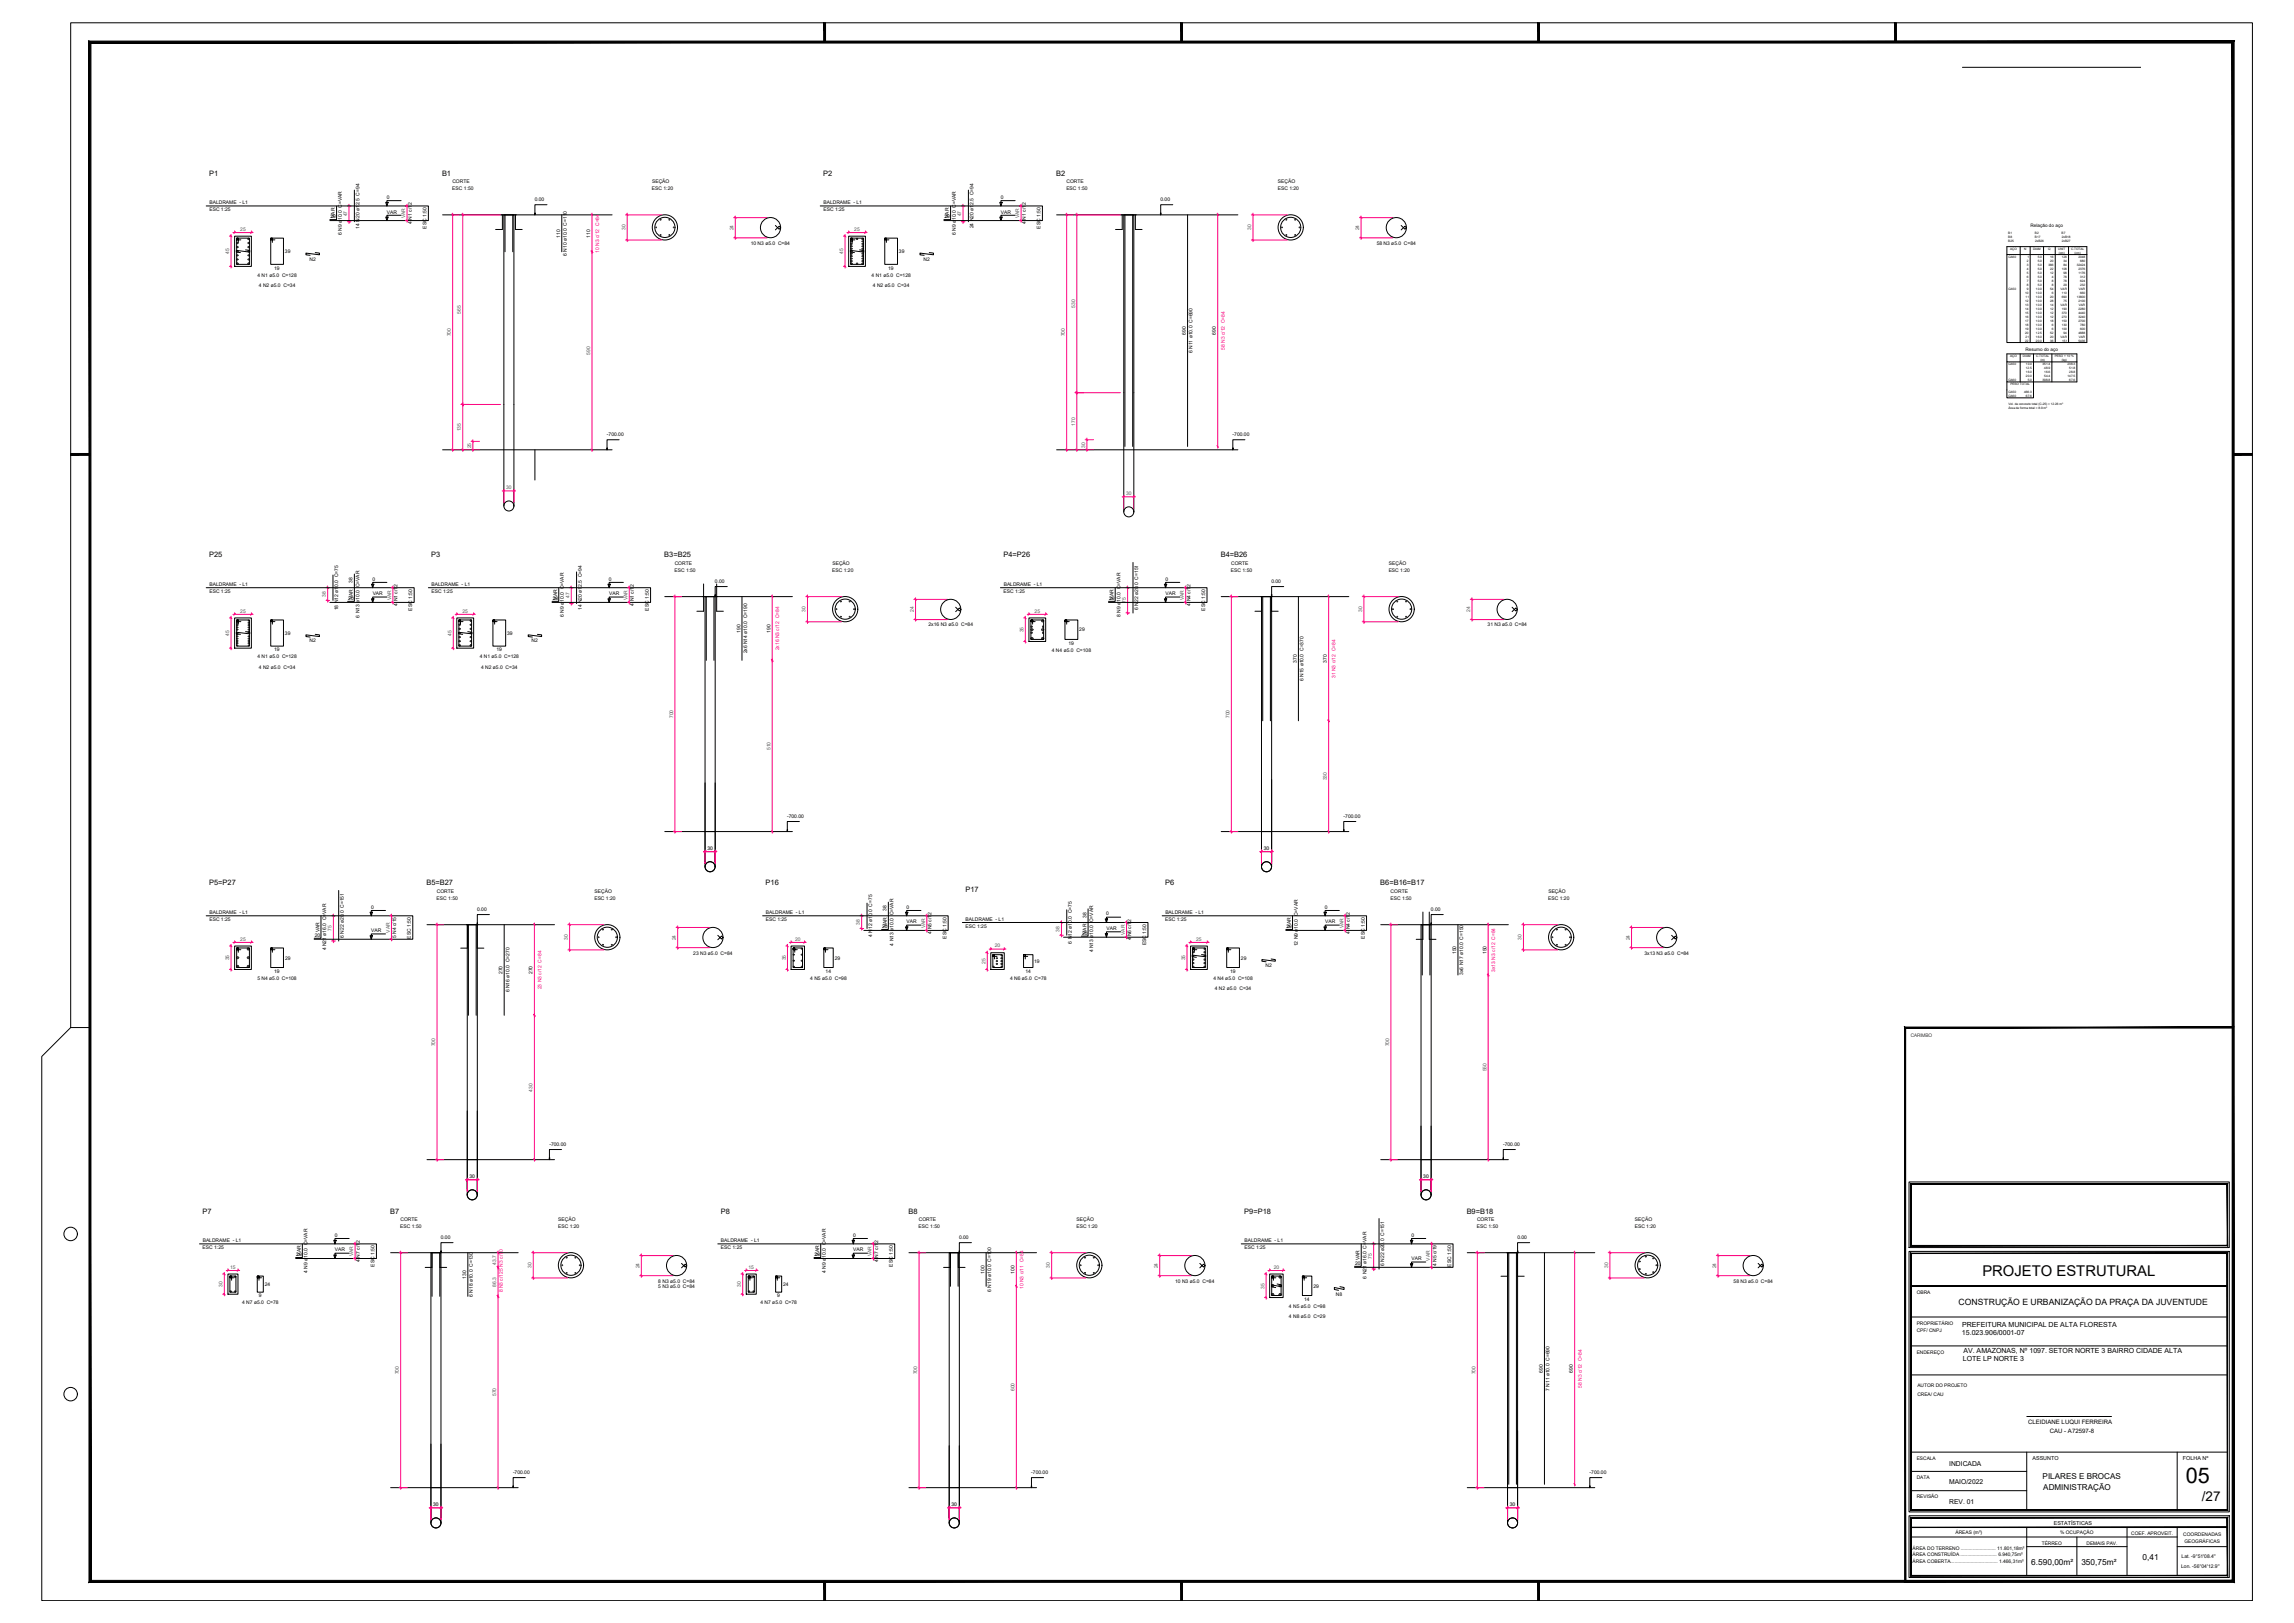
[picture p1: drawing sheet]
<svg xmlns="http://www.w3.org/2000/svg" width="1189mm" height="841mm" viewBox="0 0 1189 841" stroke-linecap="round" stroke-linejoin="round" font-family="sans-serif">
<defs><g id="words">
<text font-size="11.2" x="1133" y="768">05</text>
<text font-size="7.7" x="1027" y="661">PROJETO ESTRUTURAL</text>
<text font-size="7" x="1141" y="778">/27</text>
<text font-size="4.5" x="1015" y="676">CONSTRUÇÃO E URBANIZAÇÃO DA PRAÇA DA JUVENTUDE</text>
<g font-size="4.3">
<text x="1110" y="809">0,41</text>
<text x="1053" y="811">6.590,00m²</text>
<text x="1079" y="811">350,75m²</text>
</g>
<g font-size="4.2">
<text x="1059" y="766">PILARES E BROCAS</text>
<text x="1059" y="772">ADMINISTRAÇÃO</text>
</g>
<g font-size="3.9">
<text x="108" y="91">P1</text>
<text x="229" y="91">B1</text>
<text x="427" y="91">P2</text>
<text x="547" y="91">B2</text>
<text x="108" y="289">P25</text>
<text x="224" y="289">P3</text>
<text x="344" y="289">B3=B25</text>
<text x="520" y="289">P4=P26</text>
<text x="633" y="289">B4=B26</text>
<text x="108" y="459">P5=P27</text>
<text x="221" y="459">B5=B27</text>
<text x="397" y="459">P16</text>
<text x="604" y="459">P6</text>
<text x="715" y="459">B6=B16=B17</text>
<text x="500" y="462">P17</text>
<text x="105" y="629">P7</text>
<text x="202" y="629">B7</text>
<text x="374" y="629">P8</text>
<text x="471" y="629">B8</text>
<text x="645" y="629">P9=P18</text>
<text x="760" y="629">B9=B18</text>
</g>
<g font-size="3.6">
<text x="1017" y="688">PREFEITURA MUNICIPAL DE ALTA FLORESTA</text>
<text x="1017" y="692">15.023.906/0001-07</text>
<text x="1018" y="701">AV. AMAZONAS, Nº 1097. SETOR NORTE 3 BAIRRO CIDADE ALTA</text>
<text x="1017" y="705">LOTE LP NORTE 3</text>
</g>
<g font-size="3.5">
<text x="1010" y="759">INDICADA</text>
<text x="1010" y="769">MAIO/2022</text>
<text x="1010" y="779">REV. 01</text>
</g>
<g font-size="3.1">
<text x="1051" y="738">CLEIDIANE LUQUI FERREIRA</text>
<text x="1062" y="743">CAU - A72597-8</text>
</g>
<g font-size="2.8">
<text x="1053" y="756">ASSUNTO</text>
<text x="1131" y="756">FOLHA Nº</text>
<text x="1064" y="790">ESTATÍSTICAS</text>
</g>
<g font-size="2.6">
<text x="234" y="95">CORTE</text>
<text x="338" y="95">SEÇÃO</text>
<text x="553" y="95">CORTE</text>
<text x="662" y="95">SEÇÃO</text>
<text x="234" y="98">ESC 1:50</text>
<text x="338" y="98">ESC 1:20</text>
<text x="553" y="98">ESC 1:50</text>
<text x="662" y="98">ESC 1:20</text>
<text x="109" y="106">BALDRAME - L1</text>
<text x="200" y="103">0</text>
<text x="277" y="104">0.00</text>
<text x="427" y="106">BALDRAME - L1</text>
<text x="519" y="103">0</text>
<text x="601" y="104">0.00</text>
<text x="109" y="109">ESC 1:25</text>
<text x="171" y="113">20</text>
<text x="174" y="113" transform="rotate(-90 174 113)">VAR</text>
<text x="201" y="111">VAR</text>
<text x="427" y="109">ESC 1:25</text>
<text x="490" y="113">20</text>
<text x="492" y="113" transform="rotate(-90 492 113)">VAR</text>
<text x="519" y="111">VAR</text>
<text x="186" y="118" transform="rotate(-90 186 118)">14 N20 ø12.5 C=94</text>
<text x="213" y="116" transform="rotate(-90 213 116)">4 N1 c/12</text>
<text x="221" y="119" transform="rotate(-90 221 119)">ESC 1:50</text>
<text x="505" y="118" transform="rotate(-90 505 118)">24 N20 ø12.5 C=94</text>
<text x="532" y="116" transform="rotate(-90 532 116)">4 N1 c/12</text>
<text x="539" y="119" transform="rotate(-90 539 119)">ESC 1:50</text>
<text x="177" y="122" transform="rotate(-90 177 122)">6 N9 ø10.0 C=VAR</text>
<text x="290" y="123" transform="rotate(-90 290 123)">110</text>
<text x="306" y="123" transform="rotate(-90 306 123)">110</text>
<text x="495" y="122" transform="rotate(-90 495 122)">6 N9 ø10.0 C=VAR</text>
<text x="148" y="131">39</text>
<text x="389" y="127">10 N3 ø5.0 C=84</text>
<text x="466" y="131">39</text>
<text x="713" y="127">58 N3 ø5.0 C=84</text>
<text x="160" y="135">N2</text>
<text x="294" y="133" transform="rotate(-90 294 133)">6 N10 ø10.0 C=110</text>
<text x="479" y="135">N2</text>
<text x="133" y="143">4 N1 ø5.0 C=128</text>
<text x="142" y="140">19</text>
<text x="452" y="143">4 N1 ø5.0 C=128</text>
<text x="460" y="140">19</text>
<text x="134" y="149">4 N2 ø5.0 C=34</text>
<text x="452" y="149">4 N2 ø5.0 C=34</text>
<text x="615" y="173" transform="rotate(-90 615 173)">690</text>
<text x="630" y="173" transform="rotate(-90 630 173)">690</text>
<text x="618" y="183" transform="rotate(-90 618 183)">6 N11 ø10.0 C=690</text>
<text x="315" y="226">-700.00</text>
<text x="639" y="226">-700.00</text>
<text x="350" y="293">CORTE</text>
<text x="431" y="293">SEÇÃO</text>
<text x="638" y="293">CORTE</text>
<text x="720" y="293">SEÇÃO</text>
<text x="350" y="296">ESC 1:50</text>
<text x="431" y="296">ESC 1:20</text>
<text x="638" y="296">ESC 1:50</text>
<text x="720" y="296">ESC 1:20</text>
<text x="109" y="304">BALDRAME - L1</text>
<text x="183" y="302" transform="rotate(-90 183 302)">38</text>
<text x="193" y="301">0</text>
<text x="224" y="304">BALDRAME - L1</text>
<text x="316" y="301">0</text>
<text x="371" y="302">0.00</text>
<text x="520" y="304">BALDRAME - L1</text>
<text x="604" y="301">0</text>
<text x="659" y="302">0.00</text>
<text x="109" y="307">ESC 1:25</text>
<text x="180" y="311">20</text>
<text x="183" y="310" transform="rotate(-90 183 310)">VAR</text>
<text x="193" y="308">VAR</text>
<text x="224" y="307">ESC 1:25</text>
<text x="286" y="311">20</text>
<text x="289" y="311" transform="rotate(-90 289 311)">VAR</text>
<text x="316" y="308">VAR</text>
<text x="520" y="307">ESC 1:25</text>
<text x="575" y="311">20</text>
<text x="577" y="311" transform="rotate(-90 577 311)">VAR</text>
<text x="604" y="308">VAR</text>
<text x="175" y="316" transform="rotate(-90 175 316)">18 N12 ø10.0 C=75</text>
<text x="206" y="314" transform="rotate(-90 206 314)">4 N1 c/12</text>
<text x="214" y="316" transform="rotate(-90 214 316)">ESC 1:50</text>
<text x="301" y="316" transform="rotate(-90 301 316)">14 N20 ø12.5 C=94</text>
<text x="329" y="314" transform="rotate(-90 329 314)">4 N1 c/12</text>
<text x="336" y="316" transform="rotate(-90 336 316)">ESC 1:50</text>
<text x="590" y="316" transform="rotate(-90 590 316)">6 N22 ø20.0 C=151</text>
<text x="617" y="314" transform="rotate(-90 617 314)">4 N4 c/12</text>
<text x="625" y="316" transform="rotate(-90 625 316)">ESC 1:50</text>
<text x="186" y="320" transform="rotate(-90 186 320)">6 N13 ø10.0 C=VAR</text>
<text x="292" y="320" transform="rotate(-90 292 320)">6 N9 ø10.0 C=VAR</text>
<text x="581" y="320" transform="rotate(-90 581 320)">8 N9 ø10.0 C=VAR</text>
<text x="148" y="329">39</text>
<text x="263" y="329">39</text>
<text x="384" y="328" transform="rotate(-90 384 328)">190</text>
<text x="399" y="328" transform="rotate(-90 399 328)">190</text>
<text x="481" y="325">2x16 N3 ø5.0 C=84</text>
<text x="559" y="327">29</text>
<text x="771" y="325">31 N3 ø5.0 C=84</text>
<text x="160" y="333">N2</text>
<text x="276" y="333">N2</text>
<text x="554" y="334">19</text>
<text x="133" y="341">4 N1 ø5.0 C=128</text>
<text x="142" y="338">19</text>
<text x="249" y="341">4 N1 ø5.0 C=128</text>
<text x="257" y="338">19</text>
<text x="387" y="339" transform="rotate(-90 387 339)">2x6 N14 ø10.0 C=190</text>
<text x="545" y="338">4 N4 ø5.0 C=108</text>
<text x="134" y="347">4 N2 ø5.0 C=34</text>
<text x="249" y="347">4 N2 ø5.0 C=34</text>
<text x="672" y="343" transform="rotate(-90 672 343)">370</text>
<text x="688" y="343" transform="rotate(-90 688 343)">370</text>
<text x="676" y="353" transform="rotate(-90 676 353)">6 N15 ø10.0 C=370</text>
<text x="408" y="424">-700.00</text>
<text x="696" y="424">-700.00</text>
<text x="226" y="466">ESC 1:50</text>
<text x="226" y="463">CORTE</text>
<text x="308" y="466">ESC 1:20</text>
<text x="308" y="463">SEÇÃO</text>
<text x="721" y="466">ESC 1:50</text>
<text x="721" y="463">CORTE</text>
<text x="802" y="466">ESC 1:20</text>
<text x="802" y="463">SEÇÃO</text>
<text x="109" y="474">BALDRAME - L1</text>
<text x="192" y="471">0</text>
<text x="247" y="472">0.00</text>
<text x="397" y="474">BALDRAME - L1</text>
<text x="460" y="472" transform="rotate(-90 460 472)">38</text>
<text x="470" y="471">0</text>
<text x="604" y="474">BALDRAME - L1</text>
<text x="687" y="471">0</text>
<text x="742" y="472">0.00</text>
<text x="109" y="477">ESC 1:25</text>
<text x="397" y="477">ESC 1:25</text>
<text x="470" y="478">VAR</text>
<text x="500" y="477">BALDRAME - L1</text>
<text x="563" y="476" transform="rotate(-90 563 476)">38</text>
<text x="573" y="474">0</text>
<text x="604" y="477">ESC 1:25</text>
<text x="687" y="478">VAR</text>
<text x="163" y="485">20</text>
<text x="165" y="483" transform="rotate(-90 165 483)">VAR</text>
<text x="178" y="486" transform="rotate(-90 178 486)">6 N22 ø20.0 C=151</text>
<text x="192" y="483">VAR</text>
<text x="452" y="485" transform="rotate(-90 452 485)">4 N12 ø10.0 C=75</text>
<text x="457" y="481">20</text>
<text x="460" y="480" transform="rotate(-90 460 480)">VAR</text>
<text x="483" y="484" transform="rotate(-90 483 484)">4 N5 c/12</text>
<text x="500" y="481">ESC 1:25</text>
<text x="561" y="484">20</text>
<text x="563" y="484" transform="rotate(-90 563 484)">VAR</text>
<text x="573" y="482">VAR</text>
<text x="667" y="481">20</text>
<text x="669" y="481" transform="rotate(-90 669 481)">VAR</text>
<text x="700" y="484" transform="rotate(-90 700 484)">4 N4 c/12</text>
<text x="205" y="486" transform="rotate(-90 205 486)">5 N4 c/15</text>
<text x="213" y="486" transform="rotate(-90 213 486)">ESC 1:50</text>
<text x="463" y="490" transform="rotate(-90 463 490)">4 N13 ø10.0 C=VAR</text>
<text x="490" y="486" transform="rotate(-90 490 486)">ESC 1:50</text>
<text x="556" y="489" transform="rotate(-90 556 489)">6 N12 ø10.0 C=75</text>
<text x="586" y="487" transform="rotate(-90 586 487)">4 N6 c/12</text>
<text x="594" y="490" transform="rotate(-90 594 490)">ESC 1:50</text>
<text x="673" y="490" transform="rotate(-90 673 490)">12 N9 ø10.0 C=VAR</text>
<text x="707" y="486" transform="rotate(-90 707 486)">ESC 1:50</text>
<text x="148" y="497">29</text>
<text x="169" y="493" transform="rotate(-90 169 493)">4 N21 ø16.0 C=VAR</text>
<text x="359" y="495">23 N3 ø5.0 C=84</text>
<text x="433" y="497">29</text>
<text x="567" y="493" transform="rotate(-90 567 493)">4 N13 ø10.0 C=VAR</text>
<text x="643" y="497">29</text>
<text x="755" y="494" transform="rotate(-90 755 494)">150</text>
<text x="770" y="494" transform="rotate(-90 770 494)">150</text>
<text x="852" y="495">3x13 N3 ø5.0 C=84</text>
<text x="536" y="499">19</text>
<text x="656" y="501">N2</text>
<text x="133" y="508">5 N4 ø5.0 C=108</text>
<text x="142" y="504">19</text>
<text x="260" y="505" transform="rotate(-90 260 505)">270</text>
<text x="276" y="505" transform="rotate(-90 276 505)">270</text>
<text x="420" y="508">4 N5 ø5.0 C=98</text>
<text x="428" y="504">14</text>
<text x="523" y="508">4 N6 ø5.0 C=78</text>
<text x="531" y="504">14</text>
<text x="629" y="508">4 N4 ø5.0 C=108</text>
<text x="638" y="504">19</text>
<text x="758" y="505" transform="rotate(-90 758 505)">3x6 N17 ø10.0 C=150</text>
<text x="264" y="514" transform="rotate(-90 264 514)">6 N16 ø10.0 C=270</text>
<text x="630" y="513">4 N2 ø5.0 C=34</text>
<text x="285" y="594">-700.00</text>
<text x="779" y="594">-700.00</text>
<text x="208" y="633">CORTE</text>
<text x="289" y="633">SEÇÃO</text>
<text x="476" y="633">CORTE</text>
<text x="558" y="633">SEÇÃO</text>
<text x="765" y="633">CORTE</text>
<text x="847" y="633">SEÇÃO</text>
<text x="173" y="641">0</text>
<text x="207" y="636">ESC 1:50</text>
<text x="289" y="636">ESC 1:20</text>
<text x="442" y="641">0</text>
<text x="476" y="636">ESC 1:50</text>
<text x="558" y="636">ESC 1:20</text>
<text x="731" y="641">0</text>
<text x="765" y="636">ESC 1:50</text>
<text x="847" y="636">ESC 1:20</text>
<text x="105" y="647">ESC 1:25</text>
<text x="105" y="644">BALDRAME - L1</text>
<text x="228" y="642">0.00</text>
<text x="374" y="647">ESC 1:25</text>
<text x="374" y="644">BALDRAME - L1</text>
<text x="497" y="642">0.00</text>
<text x="645" y="647">ESC 1:25</text>
<text x="645" y="644">BALDRAME - L1</text>
<text x="786" y="642">0.00</text>
<text x="154" y="651">20</text>
<text x="156" y="651" transform="rotate(-90 156 651)">VAR</text>
<text x="174" y="648">VAR</text>
<text x="186" y="654" transform="rotate(-90 186 654)">4 N7 c/12</text>
<text x="422" y="651">20</text>
<text x="424" y="651" transform="rotate(-90 424 651)">VAR</text>
<text x="442" y="648">VAR</text>
<text x="455" y="654" transform="rotate(-90 455 654)">4 N7 c/12</text>
<text x="705" y="653" transform="rotate(-90 705 653)">VAR</text>
<text x="732" y="653">VAR</text>
<text x="159" y="660" transform="rotate(-90 159 660)">4 N9 ø10.0 C=VAR</text>
<text x="194" y="656" transform="rotate(-90 194 656)">ESC 1:50</text>
<text x="428" y="660" transform="rotate(-90 428 660)">4 N9 ø10.0 C=VAR</text>
<text x="463" y="656" transform="rotate(-90 463 656)">ESC 1:50</text>
<text x="702" y="655">20</text>
<text x="717" y="656" transform="rotate(-90 717 656)">6 N22 ø20.0 C=151</text>
<text x="744" y="656" transform="rotate(-90 744 656)">4 N5 c/19</text>
<text x="752" y="656" transform="rotate(-90 752 656)">ESC 1:50</text>
<text x="242" y="663" transform="rotate(-90 242 663)">130</text>
<text x="341" y="665">8 N3 ø5.0 C=84</text>
<text x="510" y="660" transform="rotate(-90 510 660)">100</text>
<text x="526" y="660" transform="rotate(-90 526 660)">100</text>
<text x="609" y="665">10 N3 ø5.0 C=84</text>
<text x="708" y="663" transform="rotate(-90 708 663)">6 N21 ø16.0 C=VAR</text>
<text x="898" y="665">58 N3 ø5.0 C=84</text>
<text x="137" y="666">24</text>
<text x="341" y="667">5 N3 ø5.0 C=84</text>
<text x="406" y="666">24</text>
<text x="514" y="669" transform="rotate(-90 514 669)">6 N19 ø10.0 C=100</text>
<text x="681" y="667">29</text>
<text x="692" y="671">N8</text>
<text x="125" y="676">4 N7 ø5.0 C=78</text>
<text x="134" y="672">9</text>
<text x="245" y="672" transform="rotate(-90 245 672)">6 N18 ø10.0 C=130</text>
<text x="394" y="676">4 N7 ø5.0 C=78</text>
<text x="403" y="672">9</text>
<text x="668" y="678">4 N5 ø5.0 C=98</text>
<text x="676" y="674">14</text>
<text x="668" y="683">4 N8 ø5.0 C=29</text>
<text x="800" y="711" transform="rotate(-90 800 711)">690</text>
<text x="815" y="711" transform="rotate(-90 815 711)">690</text>
<text x="803" y="721" transform="rotate(-90 803 721)">7 N11 ø10.0 C=690</text>
<text x="266" y="764">-700.00</text>
<text x="534" y="764">-700.00</text>
<text x="824" y="764">-700.00</text>
<text x="1131" y="807">Lat. -9°51'08.4''</text>
<text x="1130" y="812">Lon. -56°04'12.9''</text>
</g>
<g font-size="2.6" fill="#545454">
<text x="180" y="112" transform="rotate(-90 180 112)">47</text>
<text x="210" y="113" transform="rotate(-90 210 113)">VAR</text>
<text x="498" y="112" transform="rotate(-90 498 112)">47</text>
<text x="528" y="113" transform="rotate(-90 528 113)">VAR</text>
<text x="125" y="120">25</text>
<text x="324" y="119" transform="rotate(-90 324 119)">30</text>
<text x="380" y="119" transform="rotate(-90 380 119)">24</text>
<text x="443" y="120">25</text>
<text x="648" y="119" transform="rotate(-90 648 119)">30</text>
<text x="704" y="119" transform="rotate(-90 704 119)">24</text>
<text x="119" y="132" transform="rotate(-90 119 132)">45</text>
<text x="437" y="132" transform="rotate(-90 437 132)">45</text>
<text x="557" y="160" transform="rotate(-90 557 160)">530</text>
<text x="239" y="163" transform="rotate(-90 239 163)">565</text>
<text x="234" y="174" transform="rotate(-90 234 174)">700</text>
<text x="552" y="174" transform="rotate(-90 552 174)">700</text>
<text x="306" y="184" transform="rotate(-90 306 184)">590</text>
<text x="557" y="221" transform="rotate(-90 557 221)">170</text>
<text x="239" y="224" transform="rotate(-90 239 224)">135</text>
<text x="244" y="232" transform="rotate(-90 244 232)">25</text>
<text x="562" y="232" transform="rotate(-90 562 232)">30</text>
<text x="262" y="253">30</text>
<text x="584" y="256">30</text>
<text x="169" y="309" transform="rotate(-90 169 309)">38</text>
<text x="203" y="311" transform="rotate(-90 203 311)">VAR</text>
<text x="295" y="310" transform="rotate(-90 295 310)">47</text>
<text x="325" y="311" transform="rotate(-90 325 311)">VAR</text>
<text x="614" y="311" transform="rotate(-90 614 311)">VAR</text>
<text x="125" y="317">25</text>
<text x="240" y="317">25</text>
<text x="418" y="317" transform="rotate(-90 418 317)">30</text>
<text x="474" y="317" transform="rotate(-90 474 317)">24</text>
<text x="536" y="317">25</text>
<text x="583" y="313" transform="rotate(-90 583 313)">75</text>
<text x="706" y="317" transform="rotate(-90 706 317)">30</text>
<text x="762" y="317" transform="rotate(-90 762 317)">24</text>
<text x="119" y="329" transform="rotate(-90 119 329)">45</text>
<text x="234" y="329" transform="rotate(-90 234 329)">45</text>
<text x="530" y="328" transform="rotate(-90 530 328)">35</text>
<text x="349" y="372" transform="rotate(-90 349 372)">700</text>
<text x="637" y="372" transform="rotate(-90 637 372)">700</text>
<text x="399" y="389" transform="rotate(-90 399 389)">510</text>
<text x="688" y="404" transform="rotate(-90 688 404)">330</text>
<text x="367" y="440">30</text>
<text x="655" y="440">30</text>
<text x="446" y="479" transform="rotate(-90 446 479)">38</text>
<text x="172" y="483" transform="rotate(-90 172 483)">75</text>
<text x="202" y="483" transform="rotate(-90 202 483)">VAR</text>
<text x="479" y="481" transform="rotate(-90 479 481)">VAR</text>
<text x="549" y="483" transform="rotate(-90 549 483)">38</text>
<text x="583" y="484" transform="rotate(-90 583 484)">VAR</text>
<text x="696" y="481" transform="rotate(-90 696 481)">VAR</text>
<text x="125" y="487">25</text>
<text x="294" y="487" transform="rotate(-90 294 487)">30</text>
<text x="350" y="487" transform="rotate(-90 350 487)">24</text>
<text x="412" y="487">20</text>
<text x="516" y="491">20</text>
<text x="620" y="487">25</text>
<text x="789" y="487" transform="rotate(-90 789 487)">30</text>
<text x="845" y="487" transform="rotate(-90 845 487)">24</text>
<text x="119" y="498" transform="rotate(-90 119 498)">35</text>
<text x="407" y="498" transform="rotate(-90 407 498)">35</text>
<text x="614" y="498" transform="rotate(-90 614 498)">35</text>
<text x="511" y="499" transform="rotate(-90 511 499)">25</text>
<text x="226" y="542" transform="rotate(-90 226 542)">700</text>
<text x="720" y="542" transform="rotate(-90 720 542)">700</text>
<text x="770" y="555" transform="rotate(-90 770 555)">550</text>
<text x="276" y="566" transform="rotate(-90 276 566)">430</text>
<text x="243" y="610">30</text>
<text x="738" y="610">30</text>
<text x="183" y="651" transform="rotate(-90 183 651)">VAR</text>
<text x="452" y="651" transform="rotate(-90 452 651)">VAR</text>
<text x="711" y="653" transform="rotate(-90 711 653)">75</text>
<text x="741" y="653" transform="rotate(-90 741 653)">VAR</text>
<text x="119" y="657">15</text>
<text x="257" y="655" transform="rotate(-90 257 655)">43.7</text>
<text x="275" y="657" transform="rotate(-90 275 657)">30</text>
<text x="331" y="657" transform="rotate(-90 331 657)">24</text>
<text x="388" y="657">15</text>
<text x="544" y="657" transform="rotate(-90 544 657)">30</text>
<text x="600" y="657" transform="rotate(-90 600 657)">24</text>
<text x="660" y="657">20</text>
<text x="833" y="657" transform="rotate(-90 833 657)">30</text>
<text x="889" y="657" transform="rotate(-90 889 657)">24</text>
<text x="115" y="667" transform="rotate(-90 115 667)">30</text>
<text x="257" y="667" transform="rotate(-90 257 667)">86.3</text>
<text x="384" y="667" transform="rotate(-90 384 667)">30</text>
<text x="655" y="668" transform="rotate(-90 655 668)">35</text>
<text x="207" y="712" transform="rotate(-90 207 712)">700</text>
<text x="475" y="712" transform="rotate(-90 475 712)">700</text>
<text x="765" y="712" transform="rotate(-90 765 712)">700</text>
<text x="257" y="723" transform="rotate(-90 257 723)">570</text>
<text x="526" y="721" transform="rotate(-90 526 721)">600</text>
<text x="225" y="780">30</text>
<text x="493" y="780">30</text>
<text x="782" y="780">30</text>
</g>
<g font-size="2.6" fill="#ff007f">
<text x="310" y="131" transform="rotate(-90 310 131)">10 N3 c/12 C=84</text>
<text x="635" y="181" transform="rotate(-90 635 181)">58 N3 c/12 C=84</text>
<text x="404" y="337" transform="rotate(-90 404 337)">2x16 N3 c/12 C=84</text>
<text x="692" y="351" transform="rotate(-90 692 351)">31 N3 c/12 C=84</text>
<text x="775" y="504" transform="rotate(-90 775 504)">3x13 N3 c/12 C=84</text>
<text x="281" y="513" transform="rotate(-90 281 513)">23 N3 c/12 C=84</text>
<text x="261" y="670" transform="rotate(-90 261 670)">8 N3 c/125 N3 c/10</text>
<text x="530" y="668" transform="rotate(-90 530 668)">10 N3 c/11 C=84</text>
<text x="820" y="719" transform="rotate(-90 820 719)">58 N3 c/12 C=84</text>
</g>
<g font-size="2.5">
<text x="990" y="537">CARIMBO</text>
<text x="993" y="670">OBRA</text>
<text x="993" y="686">PROPRIETÁRIO</text>
<text x="993" y="690">CPF/ CNPJ</text>
<text x="993" y="701">ENDEREÇO</text>
<text x="994" y="719">AUTOR DO PROJETO</text>
<text x="994" y="724">CREA/ CAU</text>
<text x="993" y="756">ESCALA</text>
<text x="993" y="766">DATA</text>
<text x="993" y="776">REVISÃO</text>
<text x="1013" y="795">ÁREAS (m²)</text>
<text x="1068" y="795">% OCUPAÇÃO</text>
<text x="1104" y="795">COEF. APROVEIT.</text>
<text x="1131" y="796">COORDENADAS</text>
<text x="991" y="803">ÁREA DO TERRENO .......................... 11.801,18m²</text>
<text x="1058" y="800">TÉRREO</text>
<text x="1081" y="800">DEMAIS PAV.</text>
<text x="1132" y="799">GEOGRÁFICAS</text>
<text x="991" y="806">ÁREA CONSTRUÍDA ........................... 6.940,75m²</text>
<text x="991" y="810">ÁREA COBERTA................................... 1.466,31m²</text>
</g>
<g font-size="2.4">
<text x="1052" y="118">Relação do aço</text>
<text x="1050" y="182">Resumo do aço</text>
</g>
<g font-size="1.6">
<text x="1041" y="121">B1</text>
<text x="1041" y="123">B8</text>
<text x="1041" y="125">B25</text>
<text x="1055" y="121">B2</text>
<text x="1055" y="123">B17</text>
<text x="1055" y="125">2xB26</text>
<text x="1068" y="121">B7</text>
<text x="1069" y="123">2xB18</text>
<text x="1069" y="125">2xB27</text>
<text x="1042" y="130">AÇO</text>
<text x="1049" y="129">N</text>
<text x="1054" y="129">DIAM</text>
<text x="1061" y="129">Q</text>
<text x="1067" y="129">UNIT</text>
<text x="1067" y="132">(cm)</text>
<text x="1073" y="129">C.TOTAL</text>
<text x="1075" y="132">(cm)</text>
<text x="1041" y="134">CA60</text>
<text x="1050" y="136">2</text>
<text x="1050" y="138">3</text>
<text x="1051" y="134">1</text>
<text x="1056" y="134">5.0</text>
<text x="1056" y="136">5.0</text>
<text x="1056" y="138">5.0</text>
<text x="1062" y="138">386</text>
<text x="1063" y="134">16</text>
<text x="1063" y="136">20</text>
<text x="1069" y="134">128</text>
<text x="1069" y="136">34</text>
<text x="1069" y="138">84</text>
<text x="1076" y="138">32424</text>
<text x="1077" y="134">2048</text>
<text x="1078" y="136">680</text>
<text x="1050" y="142">5</text>
<text x="1050" y="140">4</text>
<text x="1050" y="144">6</text>
<text x="1056" y="140">5.0</text>
<text x="1056" y="142">5.0</text>
<text x="1056" y="144">5.0</text>
<text x="1063" y="140">22</text>
<text x="1063" y="142">12</text>
<text x="1063" y="144">4</text>
<text x="1069" y="140">108</text>
<text x="1069" y="142">98</text>
<text x="1069" y="144">78</text>
<text x="1077" y="140">2376</text>
<text x="1077" y="142">1176</text>
<text x="1078" y="144">312</text>
<text x="1050" y="146">7</text>
<text x="1050" y="148">8</text>
<text x="1056" y="146">5.0</text>
<text x="1056" y="148">5.0</text>
<text x="1063" y="146">8</text>
<text x="1063" y="148">8</text>
<text x="1069" y="146">78</text>
<text x="1069" y="148">29</text>
<text x="1078" y="146">624</text>
<text x="1078" y="148">232</text>
<text x="1041" y="150">CA50</text>
<text x="1050" y="152">10</text>
<text x="1050" y="154">11</text>
<text x="1050" y="150">9</text>
<text x="1055" y="150">10.0</text>
<text x="1055" y="152">10.0</text>
<text x="1055" y="154">10.0</text>
<text x="1063" y="150">54</text>
<text x="1063" y="154">20</text>
<text x="1063" y="152">6</text>
<text x="1068" y="150">VAR</text>
<text x="1069" y="152">110</text>
<text x="1069" y="154">690</text>
<text x="1076" y="154">13800</text>
<text x="1077" y="150">VAR</text>
<text x="1078" y="152">660</text>
<text x="1050" y="158">13</text>
<text x="1050" y="156">12</text>
<text x="1050" y="161">14</text>
<text x="1055" y="156">10.0</text>
<text x="1055" y="158">10.0</text>
<text x="1055" y="161">10.0</text>
<text x="1063" y="156">28</text>
<text x="1063" y="158">14</text>
<text x="1063" y="161">12</text>
<text x="1068" y="158">VAR</text>
<text x="1069" y="161">190</text>
<text x="1069" y="156">75</text>
<text x="1077" y="156">2100</text>
<text x="1077" y="161">2280</text>
<text x="1077" y="158">VAR</text>
<text x="1050" y="163">15</text>
<text x="1050" y="165">16</text>
<text x="1050" y="167">17</text>
<text x="1055" y="163">10.0</text>
<text x="1055" y="165">10.0</text>
<text x="1055" y="167">10.0</text>
<text x="1063" y="163">12</text>
<text x="1063" y="165">12</text>
<text x="1063" y="167">18</text>
<text x="1069" y="163">370</text>
<text x="1069" y="165">270</text>
<text x="1069" y="167">150</text>
<text x="1077" y="163">4440</text>
<text x="1077" y="165">3240</text>
<text x="1077" y="167">2700</text>
<text x="1050" y="169">18</text>
<text x="1050" y="171">19</text>
<text x="1050" y="173">20</text>
<text x="1055" y="169">10.0</text>
<text x="1055" y="171">10.0</text>
<text x="1055" y="173">12.5</text>
<text x="1063" y="173">52</text>
<text x="1063" y="169">6</text>
<text x="1063" y="171">6</text>
<text x="1069" y="169">130</text>
<text x="1069" y="171">100</text>
<text x="1069" y="173">94</text>
<text x="1077" y="173">4888</text>
<text x="1078" y="169">780</text>
<text x="1078" y="171">600</text>
<text x="1050" y="177">22</text>
<text x="1050" y="175">21</text>
<text x="1055" y="175">16.0</text>
<text x="1055" y="177">20.0</text>
<text x="1063" y="175">20</text>
<text x="1063" y="177">36</text>
<text x="1068" y="175">VAR</text>
<text x="1069" y="177">151</text>
<text x="1077" y="177">5436</text>
<text x="1077" y="175">VAR</text>
<text x="1042" y="185">AÇO</text>
<text x="1048" y="185">DIAM</text>
<text x="1055" y="185">C.TOTAL</text>
<text x="1065" y="185">PESO + 10 %</text>
<text x="1041" y="189">CA50</text>
<text x="1050" y="191">12.5</text>
<text x="1050" y="189">10.0</text>
<text x="1057" y="187">(m)</text>
<text x="1059" y="189">351.4</text>
<text x="1059" y="191">48.9</text>
<text x="1068" y="187">(kg)</text>
<text x="1072" y="189">238.3</text>
<text x="1072" y="191">51.8</text>
<text x="1041" y="197">CA60</text>
<text x="1050" y="193">16.0</text>
<text x="1050" y="195">20.0</text>
<text x="1051" y="197">5.0</text>
<text x="1059" y="197">398.8</text>
<text x="1059" y="193">16.6</text>
<text x="1059" y="195">54.4</text>
<text x="1072" y="195">147.5</text>
<text x="1072" y="193">28.8</text>
<text x="1072" y="197">67.6</text>
<text x="1041" y="204">CA50</text>
<text x="1042" y="200">PESO TOTAL</text>
<text x="1049" y="204">466.3</text>
<text x="1041" y="206">CA60</text>
<text x="1041" y="210">Vol. de concreto total (C-25) = 12.26 m³</text>
<text x="1050" y="206">67.6</text>
<text x="1041" y="212">Área de forma total = 8.9 m²</text>
</g>
</g></defs>
<!-- layer: .10 -->
<g fill="none" stroke="#000" stroke-width=".52">
<path d="M260 111h8M581 111h8M122 122h8v16h-8zM440 122h8v16h-8zM261 210v-99h5v99M582 203v-92h6v92M364 309h8M365 309h6v122h-6zM653 309h6M654 309h5v122h-5zM122 320h8v16h-8zM237 320h8v16h-8z"/>
<path d="M533 320h9v12h-9zM242 479h6M242 479h5v122h-5zM736 479h6v122h-6zM737 479h4M122 490h8v12h-8zM410 490h7v12h-7zM513 494h7v8h-7zM617 490h9v12h-9zM223 649h6v122h-6zM223 649h6M492 649h5v122h-5z"/>
<path d="M492 649h5M781 649h6M781 649h5v122h-5zM118 660h5v11h-5zM387 660h5v11h-5zM658 660h7v12h-7z"/>
<circle cx="345" cy="118" r="7"/>
<circle cx="669" cy="118" r="7"/>
<circle cx="264" cy="262" r="2.6"/>
<circle cx="585" cy="265" r="2.6"/>
<circle cx="438" cy="316" r="7"/>
<circle cx="726" cy="316" r="7"/>
<circle cx="368" cy="449" r="2.6"/>
<circle cx="656" cy="449" r="2.6"/>
<circle cx="315" cy="486" r="7"/>
<circle cx="809" cy="486" r="7"/>
<circle cx="245" cy="619" r="2.6"/>
<circle cx="739" cy="619" r="2.6"/>
<circle cx="296" cy="656" r="7"/>
<circle cx="565" cy="656" r="7"/>
<circle cx="854" cy="656" r="7"/>
<circle cx="226" cy="789" r="2.6"/>
<circle cx="495" cy="789" r="2.6"/>
<circle cx="784" cy="789" r="2.6"/>
</g>
<!-- layer: Cotas -->
<g fill="none" stroke="#ff007f" stroke-width=".52">
<path d="M122 120v1M130 120v1M180 107h2M180 115h2M181 106v10M210 107h1M210 114h1M211 106v9M234 111h4M235 110v124M239 111h20M240 110v124"/>
<path d="M307 110v124M324 111h19M325 110v15M380 113h18M381 112v12M440 120v1M448 120v1M498 107h2M498 115h2M499 106v10M528 107h1M528 114h1"/>
<path d="M529 106v9M552 111h4M553 110v124M557 111h24M558 110v124M631 110v122M648 111h19M649 110v15M705 113h17M705 112v12M119 122h1M119 138h1"/>
<path d="M120 121v18M121 121h10M324 124h19M380 123h18M437 122h1M437 138h1M438 121v18M439 121h10M648 124h19M705 123h17M239 210h20M557 203h24"/>
<path d="M234 233h4M239 233h4M244 229h5M244 233h5M245 228v6M552 233h4M557 233h5M562 233h5M562 228h5M563 227v7M260 254h7M261 254v6"/>
<path d="M266 254v6M582 257h6M582 257v7M588 257v7M120 319v18M121 318h10M122 318h.1M130 318h.1M169 305h2M169 311h2M170 304v8M203 305h1"/>
<path d="M203 312h1M204 304v9M235 319v18M236 318h10M237 318h.1M245 318h.1M295 305h2M295 313h2M296 304v10M325 305h1M325 312h1M326 304v9"/>
<path d="M349 309h4M350 308v124M400 308v124M418 309h18M418 308v15M474 311h17M474 310v12M531 319v14M532 318h11M533 318h.1M542 318h.1M584 305h1"/>
<path d="M584 318h1M584 304v14M614 305h1M614 312h1M614 304v9M637 309h5M638 308v124M689 308v124M706 309h19M707 308v15M762 311h17M763 310v12"/>
<path d="M119 320h1M119 336h1M234 320h1M234 336h1M418 322h18M474 321h17M531 320h1M531 332h1M706 322h19M762 321h17M349 431h4M637 431h5"/>
<path d="M365 441h6M365 440v7M371 440v7M653 441h7M654 440v7M659 440v7M172 475h2M173 474v14M202 475h1M203 474v14M226 479h4M226 478v124"/>
<path d="M277 478v124M294 479h19M295 478v15M351 480v12M446 475h2M447 474v8M479 475h1M480 474v9M549 478h2M550 477v9M583 478h1M584 477v9"/>
<path d="M696 475h1M697 474v9M720 479h4M721 478v124M771 478v124M789 479h18M790 478v15M846 480v12M119 490h1M120 489v14M121 488h10M122 488h.1"/>
<path d="M130 488h.1M172 488h2M202 487h1M294 492h19M350 481h18M350 491h18M407 490h1M408 489v14M409 488h9M410 488h.1M417 488h.1M446 481h2"/>
<path d="M479 482h1M511 494h1M512 493v10M513 492h8M513 491v1M520 491v1M549 485h2M583 486h1M614 490h1M615 489v14M616 488h11M617 488h.1"/>
<path d="M626 488h.1M696 482h1M789 492h18M845 481h17M845 491h17M119 502h1M407 502h1M511 502h1M614 502h1M226 601h4M241 611h7M242 610v7"/>
<path d="M247 610v7M720 601h4M736 611h7M736 610v7M742 610v7M116 659v12M117 658h7M118 657v1M123 657v1M183 652h1M183 645h1M184 644v9"/>
<path d="M207 649h4M208 648v124M258 648v124M276 649h18M276 648v15M332 651h17M332 650v12M385 659v12M386 658h7M387 657v1M392 657v1M452 652h1"/>
<path d="M452 645h1M453 644v9M475 649h5M476 648v124M527 648v124M544 649h19M545 648v15M600 651h18M601 650v12M656 659v14M657 658h9M658 657v1"/>
<path d="M665 657v1M711 645h2M711 658h2M712 644v14M741 645h1M741 657h1M742 644v14M765 649h4M766 648v124M816 648v122M833 649h19M834 648v15"/>
<path d="M889 651h18M890 650v12M115 660h1M115 671h1M276 662h18M332 661h17M384 660h1M384 671h1M544 662h19M600 661h18M655 660h1M655 672h1"/>
<path d="M833 662h19M889 661h18M207 771h4M475 771h5M765 771h4M222 781h7M223 780v7M229 780v7M491 781h7M492 780v7M497 780v7M780 781h7"/>
<path d="M781 780v7M786 780v7"/>
</g>
<!-- layer: 0 -->
<g fill="none" stroke="#ff007f" stroke-width=".52">
<path d="M180 106l1 1M180 114l1 1M211 114v1M211 106v1M234 111l1 1M239 111l1 1M306 111l1 1M325 111v1M381 112l1 1M499 106l1 1M499 114l1 1M529 114l1 1"/>
<path d="M529 106l1 1M552 111l1 1M558 111v1M631 111l1 1M649 111l1 1M705 112l1 1M119 122l1 1M119 138h1M122 120l-1 1M131 120l-1 1M306 130l1 1M325 124v1"/>
<path d="M381 123l1 1M438 122v1M438 138h.1M440 120l-1 1M449 120l-1 1M649 124l1 1M705 123l1 1M239 209l1 1M558 203v1M234 233l1 1M239 233l1 1M245 228v1"/>
<path d="M245 233v1M306 233l1 1M552 233l1 1M558 233v1M563 227l1 1M563 233l1 1M631 231l1 1M262 254l-1 1M267 254l-1 1M583 257l-1 1M588 257l-1 1M119 320l1 1"/>
<path d="M122 318l-1 1M131 318l-1 1M169 304l1 1M169 311l1 1M203 312l1 1M203 304l1 1M234 320l1 1M237 318l-1 1M246 318l-1 1M296 304v1M296 312v1M326 312l1 1"/>
<path d="M326 304l1 1M349 309l1 1M400 309l1 1M418 309l1 1M474 310l1 1M531 320l1 1M534 318l-1 1M542 318l-1 1M584 304l1 1M584 317l1 1M614 312l1 1M614 304l1 1"/>
<path d="M638 309l1 1M688 309l1 1M706 309l1 1M762 310l1 1M119 335l1 1M234 335l1 1M418 322l1 1M474 321h1M531 332l1 1M706 322l1 1M762 321h1M400 342l1 1"/>
<path d="M688 373l1 1M349 430l1 1M400 430l1 1M638 430l1 1M688 430l1 1M366 441l-1 1M371 441l-1 1M654 441l-1 1M659 441v1M172 474l1 1M202 474l1 1M226 479l1 1"/>
<path d="M276 479l1 1M295 479l1 1M446 474l1 1M480 474l1 1M550 478h1M583 478h1M697 474l1 1M720 479l1 1M771 479l1 1M789 479l1 1M119 490l1 1M122 488l-1 1"/>
<path d="M131 488l-1 1M172 487l1 1M202 486l1 1M295 492l1 1M351 480l1 1M351 491h1M408 490l1 1M410 488v1M417 488l-1 1M446 481l1 1M480 482l1 1M511 493l1 1"/>
<path d="M514 491l-1 1M521 491l-1 1M550 484l1 1M583 485l1 1M615 490l1 1M617 488v1M626 488l-1 1M697 482l1 1M789 492l1 1M845 480l1 1M845 491h1M119 502l1 1"/>
<path d="M408 502l1 1M511 502l1 1M615 502l1 1M771 505l1 1M276 526l1 1M226 600l1 1M243 611l-1 1M248 611l-1 1M276 600l1 1M720 600l1 1M737 611l-1 1M742 611l-1 1"/>
<path d="M771 600l1 1M116 660l1 1M119 658l-1 1M124 658l-1 1M184 652v1M184 644v1M207 649l1 1M258 656l1 1M258 649l1 1M276 649l1 1M332 650l1 1M384 660l1 1"/>
<path d="M387 658l-1 1M392 658v1M452 652l1 1M452 644l1 1M476 649l1 1M526 649l1 1M545 649v1M601 650v1M656 660l1 1M658 658v1M665 658v1M711 644l1 1"/>
<path d="M711 657l1 1M742 656v1M742 644v1M765 649l1 1M816 649v1M834 649l1 1M890 650l1 1M116 670l1 1M258 671l1 1M276 662l1 1M332 661l1 1M384 670l1 1"/>
<path d="M526 666l1 1M545 662v1M601 661v1M656 672l1 1M834 662l1 1M890 661l1 1M207 770l1 1M258 770l1 1M476 770l1 1M526 770l1 1M765 770l1 1M816 769v1"/>
<path d="M224 781l-1 1M229 781l-1 1M492 781v1M498 781l-1 1M782 781l-1 1M787 781l-1 1"/>
</g>
<!-- layer: .10 ultra fina -->
<g fill="none" stroke="#333" stroke-width=".52">
<path d="M123 137h.1M123 124h.1M123 134h.1M123 132h.1M123 130h.1M123 128h.1M123 126h.1M123 136v1M123 123v1M128 137h1M128 124h1M128 134h1"/>
<path d="M128 132h1M128 130h1M128 128h1M128 126h1M129 136v1M129 123v1M129 130h.1M441 137h1M441 124h1M441 130h1M441 135h1M441 134h1"/>
<path d="M441 133h1M441 131h1M441 129h1M441 128h1M441 126h1M441 125h1M441 136v1M441 123v1M441 130h.1M444 137h1M444 124h1M447 137h.1"/>
<path d="M447 124h.1M447 130h.1M447 135h.1M447 134h.1M447 133h.1M447 131h.1M447 129h.1M447 128h.1M447 126h.1M447 125h.1M447 136v1M447 123v1"/>
<path d="M123 333h.1M123 332h.1M123 331h.1M123 330h.1M123 326h.1M123 325h.1M123 324h.1M123 323h.1M123 329h.1M129 333h.1M129 332h.1M129 331h.1"/>
<path d="M129 330h.1M129 327h.1M129 326h.1M129 325h.1M129 324h.1M129 323h.1M238 332h1M238 334h1M238 322h1M238 330h1M238 328h1M238 326h1"/>
<path d="M238 324h1M238 334v1M238 321v1M238 328h.1M244 332h.1M244 334h.1M244 322h.1M244 330h.1M244 328h.1M244 326h.1M244 324h.1M244 334v1"/>
<path d="M244 321v1M534 331h1M534 322h1M534 326h1M534 321l1 1M534 324l1 1M534 328h1M535 331h-1M535 321l-1 1M535 324l-1 1M535 328h-1M540 331h1"/>
<path d="M540 322h1M540 326h1M540 321l1 1M540 328h1M540 324l1 1M541 331h-1M541 321l-1 1M541 328h-1M541 324l-1 1M123 492h1M123 496h1M123 491l1 1"/>
<path d="M124 491l-1 1M128 492h1M128 496h1M128 491l1 1M129 491l-1 1M411 498h1M411 495h1M415 498h1M415 495h1M516 499h1M516 498h1M516 497h1"/>
<path d="M519 499h.1M519 498h.1M519 497h.1M618 491l1 1M618 493l1 1M618 495l1 1M618 497l1 1M618 499h1M619 491l-1 1M619 493l-1 1M619 495l-1 1M619 497l-1 1"/>
<path d="M619 499h-1M624 491l1 1M624 499h1M624 497l1 1M624 495l1 1M624 493l1 1M625 491l-1 1M625 499h-1M625 497l-1 1M625 495l-1 1M625 493l-1 1M123 501h1"/>
<path d="M123 500l1 1M124 500l-1 1M128 501h1M128 500l1 1M129 500l-1 1M618 501h1M619 501h-1M624 501h1M625 501h-1M119 669l1 1M119 661l1 1M120 669l-1 1"/>
<path d="M120 661l-1 1M122 669v1M122 661v1M388 669v1M388 661v1M390 669l1 1M390 661l1 1M391 669l-1 1M391 661l-1 1M659 671h1M659 662h1M659 666h1"/>
<path d="M659 670l1 1M659 661l1 1M659 666l1 1M660 670l-1 1M660 661l-1 1M660 666l-1 1M663 671h1M663 662h1M663 666h1M663 670l1 1M663 661l1 1M663 666l1 1"/>
<path d="M664 670l-1 1M664 661l-1 1M664 666l-1 1"/>
<circle cx="340" cy="118" r=".2"/>
<circle cx="342" cy="114" r=".2"/>
<circle cx="347" cy="114" r=".2"/>
<circle cx="349" cy="118" r=".2"/>
<circle cx="664" cy="118" r=".2"/>
<circle cx="667" cy="114" r=".2"/>
<circle cx="671" cy="114" r=".2"/>
<circle cx="673" cy="118" r=".2"/>
<circle cx="123" cy="137" r=".3"/>
<circle cx="123" cy="130" r=".3"/>
<circle cx="123" cy="124" r=".3"/>
<circle cx="123" cy="126" r=".3"/>
<circle cx="123" cy="128" r=".3"/>
<circle cx="123" cy="132" r=".3"/>
<circle cx="123" cy="134" r=".3"/>
<circle cx="129" cy="134" r=".3"/>
<circle cx="129" cy="132" r=".3"/>
<circle cx="129" cy="126" r=".3"/>
<circle cx="129" cy="128" r=".3"/>
<circle cx="129" cy="137" r=".3"/>
<circle cx="129" cy="124" r=".3"/>
<circle cx="129" cy="130" r=".3"/>
<circle cx="342" cy="122" r=".2"/>
<circle cx="347" cy="122" r=".2"/>
<circle cx="441" cy="137" r=".3"/>
<circle cx="441" cy="124" r=".3"/>
<circle cx="441" cy="130" r=".3"/>
<circle cx="441" cy="125" r=".3"/>
<circle cx="441" cy="133" r=".3"/>
<circle cx="441" cy="134" r=".3"/>
<circle cx="441" cy="135" r=".3"/>
<circle cx="441" cy="126" r=".3"/>
<circle cx="441" cy="129" r=".3"/>
<circle cx="441" cy="131" r=".3"/>
<circle cx="441" cy="128" r=".3"/>
<circle cx="444" cy="124" r=".3"/>
<circle cx="444" cy="137" r=".3"/>
<circle cx="447" cy="128" r=".3"/>
<circle cx="447" cy="129" r=".3"/>
<circle cx="447" cy="125" r=".3"/>
<circle cx="447" cy="131" r=".3"/>
<circle cx="447" cy="135" r=".3"/>
<circle cx="447" cy="133" r=".3"/>
<circle cx="447" cy="134" r=".3"/>
<circle cx="447" cy="126" r=".3"/>
<circle cx="447" cy="124" r=".3"/>
<circle cx="447" cy="137" r=".3"/>
<circle cx="447" cy="130" r=".3"/>
<circle cx="667" cy="122" r=".2"/>
<circle cx="671" cy="122" r=".2"/>
<circle cx="433" cy="316" r=".2"/>
<circle cx="436" cy="312" r=".2"/>
<circle cx="436" cy="320" r=".2"/>
<circle cx="440" cy="312" r=".2"/>
<circle cx="440" cy="320" r=".2"/>
<circle cx="443" cy="316" r=".2"/>
<circle cx="722" cy="316" r=".2"/>
<circle cx="724" cy="320" r=".2"/>
<circle cx="724" cy="312" r=".2"/>
<circle cx="729" cy="312" r=".2"/>
<circle cx="729" cy="320" r=".2"/>
<circle cx="731" cy="316" r=".2"/>
<circle cx="123" cy="334" r=".3"/>
<circle cx="123" cy="322" r=".3"/>
<circle cx="123" cy="326" r=".3"/>
<circle cx="123" cy="324" r=".3"/>
<circle cx="123" cy="325" r=".3"/>
<circle cx="123" cy="328" r=".3"/>
<circle cx="123" cy="329" r=".3"/>
<circle cx="123" cy="331" r=".3"/>
<circle cx="123" cy="332" r=".3"/>
<circle cx="123" cy="330" r=".3"/>
<circle cx="123" cy="333" r=".3"/>
<circle cx="123" cy="323" r=".3"/>
<circle cx="129" cy="326" r=".3"/>
<circle cx="129" cy="333" r=".3"/>
<circle cx="129" cy="328" r=".3"/>
<circle cx="129" cy="331" r=".3"/>
<circle cx="129" cy="332" r=".3"/>
<circle cx="129" cy="325" r=".3"/>
<circle cx="129" cy="324" r=".3"/>
<circle cx="129" cy="323" r=".3"/>
<circle cx="129" cy="322" r=".3"/>
<circle cx="129" cy="327" r=".3"/>
<circle cx="129" cy="334" r=".3"/>
<circle cx="129" cy="330" r=".3"/>
<circle cx="238" cy="334" r=".3"/>
<circle cx="238" cy="322" r=".3"/>
<circle cx="238" cy="328" r=".3"/>
<circle cx="238" cy="324" r=".3"/>
<circle cx="238" cy="330" r=".3"/>
<circle cx="238" cy="326" r=".3"/>
<circle cx="238" cy="332" r=".3"/>
<circle cx="244" cy="328" r=".3"/>
<circle cx="244" cy="322" r=".3"/>
<circle cx="244" cy="324" r=".3"/>
<circle cx="244" cy="330" r=".3"/>
<circle cx="244" cy="326" r=".3"/>
<circle cx="244" cy="332" r=".3"/>
<circle cx="244" cy="334" r=".3"/>
<circle cx="535" cy="331" r=".3"/>
<circle cx="535" cy="322" r=".3"/>
<circle cx="535" cy="325" r=".3"/>
<circle cx="535" cy="328" r=".3"/>
<circle cx="535" cy="322" r=".5"/>
<circle cx="535" cy="331" r=".5"/>
<circle cx="535" cy="326" r=".5"/>
<circle cx="540" cy="331" r=".5"/>
<circle cx="540" cy="326" r=".5"/>
<circle cx="540" cy="322" r=".5"/>
<circle cx="541" cy="331" r=".3"/>
<circle cx="541" cy="322" r=".3"/>
<circle cx="541" cy="328" r=".3"/>
<circle cx="541" cy="325" r=".3"/>
<circle cx="123" cy="492" r=".4"/>
<circle cx="123" cy="496" r=".5"/>
<circle cx="123" cy="492" r=".5"/>
<circle cx="129" cy="496" r=".5"/>
<circle cx="129" cy="492" r=".5"/>
<circle cx="129" cy="492" r=".4"/>
<circle cx="310" cy="486" r=".2"/>
<circle cx="312" cy="482" r=".2"/>
<circle cx="312" cy="490" r=".2"/>
<circle cx="317" cy="490" r=".2"/>
<circle cx="317" cy="482" r=".2"/>
<circle cx="319" cy="486" r=".2"/>
<circle cx="411" cy="492" r=".3"/>
<circle cx="411" cy="498" r=".3"/>
<circle cx="411" cy="495" r=".3"/>
<circle cx="415" cy="495" r=".3"/>
<circle cx="415" cy="492" r=".3"/>
<circle cx="415" cy="498" r=".3"/>
<circle cx="515" cy="495" r=".3"/>
<circle cx="517" cy="498" r=".3"/>
<circle cx="517" cy="497" r=".3"/>
<circle cx="517" cy="499" r=".3"/>
<circle cx="519" cy="498" r=".3"/>
<circle cx="519" cy="497" r=".3"/>
<circle cx="519" cy="495" r=".3"/>
<circle cx="519" cy="499" r=".3"/>
<circle cx="618" cy="492" r=".3"/>
<circle cx="618" cy="497" r=".3"/>
<circle cx="618" cy="493" r=".3"/>
<circle cx="618" cy="499" r=".3"/>
<circle cx="618" cy="495" r=".3"/>
<circle cx="624" cy="493" r=".3"/>
<circle cx="624" cy="499" r=".3"/>
<circle cx="624" cy="495" r=".3"/>
<circle cx="624" cy="497" r=".3"/>
<circle cx="624" cy="492" r=".3"/>
<circle cx="804" cy="486" r=".2"/>
<circle cx="807" cy="482" r=".2"/>
<circle cx="807" cy="490" r=".2"/>
<circle cx="811" cy="482" r=".2"/>
<circle cx="811" cy="490" r=".2"/>
<circle cx="814" cy="486" r=".2"/>
<circle cx="123" cy="501" r=".4"/>
<circle cx="123" cy="501" r=".5"/>
<circle cx="129" cy="501" r=".5"/>
<circle cx="129" cy="501" r=".4"/>
<circle cx="411" cy="501" r=".3"/>
<circle cx="415" cy="501" r=".3"/>
<circle cx="515" cy="501" r=".3"/>
<circle cx="519" cy="501" r=".3"/>
<circle cx="618" cy="501" r=".3"/>
<circle cx="624" cy="501" r=".3"/>
<circle cx="291" cy="656" r=".2"/>
<circle cx="294" cy="652" r=".2"/>
<circle cx="294" cy="660" r=".2"/>
<circle cx="298" cy="652" r=".2"/>
<circle cx="298" cy="660" r=".2"/>
<circle cx="300" cy="656" r=".2"/>
<circle cx="560" cy="656" r=".2"/>
<circle cx="562" cy="652" r=".2"/>
<circle cx="562" cy="660" r=".2"/>
<circle cx="567" cy="652" r=".2"/>
<circle cx="567" cy="660" r=".2"/>
<circle cx="569" cy="656" r=".2"/>
<circle cx="850" cy="654" r=".2"/>
<circle cx="850" cy="658" r=".2"/>
<circle cx="853" cy="651" r=".2"/>
<circle cx="857" cy="659" r=".2"/>
<circle cx="857" cy="652" r=".2"/>
<circle cx="858" cy="656" r=".2"/>
<circle cx="119" cy="662" r=".3"/>
<circle cx="119" cy="669" r=".3"/>
<circle cx="122" cy="669" r=".3"/>
<circle cx="122" cy="662" r=".3"/>
<circle cx="388" cy="662" r=".3"/>
<circle cx="388" cy="669" r=".3"/>
<circle cx="391" cy="669" r=".3"/>
<circle cx="391" cy="662" r=".3"/>
<circle cx="660" cy="662" r=".4"/>
<circle cx="660" cy="666" r=".4"/>
<circle cx="660" cy="671" r=".4"/>
<circle cx="660" cy="666" r=".5"/>
<circle cx="660" cy="662" r=".5"/>
<circle cx="660" cy="671" r=".5"/>
<circle cx="663" cy="671" r=".5"/>
<circle cx="663" cy="666" r=".5"/>
<circle cx="663" cy="662" r=".5"/>
<circle cx="663" cy="671" r=".4"/>
<circle cx="663" cy="662" r=".4"/>
<circle cx="663" cy="666" r=".4"/>
<circle cx="853" cy="660" r=".2"/>
</g>
<!-- layer: .25 -->
<g fill="none" stroke="#000" stroke-width=".52">
<path d="M107 107h115v7h-51M200 105h1v2zM200 112h1v2zM208 104h-7v3M208 112h-7v2M229 111h88M425 107h115v7h-51M518 105h1v2zM518 112h1v2zM526 104h-7v3M526 112h-7v2M548 111h94"/>
<path d="M261 210v52M266 210v52M582 203v62M588 203v62M229 233h88M277 233v16M548 233h94M107 305h108v7h-44M193 303h1l-1 2zM193 310h1l-1 2zM201 302h-8v3M201 309h-8v3"/>
<path d="M222 305h115v7h-51M315 303h1v2zM315 310h1v2zM323 302h-7v3M323 309h-7v3M345 309h66M518 305h108v7h-52M603 303h2l-1 2zM603 310h2l-1 2zM611 302h-7v3M611 309h-7v3M633 309h66"/>
<path d="M365 406v43M371 406v43M654 404v45M659 404v45M345 431h66M633 431h66M107 475h107v12h-51M192 473h1l-1 2zM200 472h-8v3M221 479h66M395 475h96v7h-43M469 473h2l-1 2z"/>
<path d="M477 472h-7v3M477 479h-7v3M499 478h96v8h-44M573 476h1l-1 2zM581 475h-8v3M602 475h106v7h-42M686 473h1v2zM694 472h-7v3M694 479h-7v3M716 479h66M192 485h1l-1 2zM200 484h-8v3"/>
<path d="M469 480h2l-1 2zM573 484h1l-1 2zM581 483h-8v3M686 480h1v2zM242 576v43M247 576v43M736 584v35M742 584v35M221 601h66M716 601h66M103 645h92v7h-42M173 643h1v2z"/>
<path d="M173 650h1v2zM181 642h-7v3M181 649h-7v3M202 649h67M372 645h92v7h-42M442 643h1l-1 2zM442 650h1l-1 2zM450 642h-8v3M450 649h-8v3M471 649h66M643 645h110v12h-51M731 643h1v2z"/>
<path d="M731 655h1v2zM739 642h-7v3M739 654h-7v3M760 649h66M223 748v41M229 748v41M492 749v40M497 749v40M781 741v48M786 741v48M202 771h67M471 771h66"/>
<path d="M760 771h66"/>
</g>
<!-- layer: .20 -->
<g fill="none" stroke="#000" stroke-width=".52">
<path d="M260 111v8h-3M262 111v19M266 111v19M267 111v8h4M582 111v8h-4M583 111v120M587 111v120M588 111v8h4M125 124h-2v-1h6v14h-6v-14h1v3M127 129l2 1v1l-7-1v1h3M443 124h-2v-1h6v14h-6v-14h1v3M445 129l3 1v1l-7-1v1h2"/>
<path d="M365 303v14h-4M366 309v33M370 309v33M371 303v14h4M654 309v8h-4M654 309v65M658 309v65M659 309v8h3M125 322h-2v-1h6v14h-6v-14h1v2M127 327l2 1h-7l3 1M240 322h-2v-1h6v14h-6v-14h1v2M242 327l3 1h-7l2 1"/>
<path d="M536 322h-2v-1h7v10h-7v-10h1v2M242 479v12h-3M243 479v47M247 479v47M247 479v12h4M737 479v26M737 473v14h-3M741 473v14h3M741 479v26M125 492h-2v-1h6v10h-6v-10h1v2M413 492h-2v-1h5v10h-5v-10h1v2M517 496h-2v-1h4v6h-4v-6v2"/>
<path d="M620 492h-2v-1h7v10h-7v-10h1v2M623 495h2v1l-7-1v1h2M224 649v8h-4M224 649v23M228 649v23M228 657h3M492 649v8h-3M493 649v18M497 657h3M497 649v18M781 649v12h-3M782 649v120"/>
<path d="M786 649v120M786 649v12h4M121 662h-2v-1h3v9h-3v-9h1v2M390 662h-2v-1h3v9h-3v-9h1v2M661 662h-2v-1h5v10h-5v-10h1v2M662 665l2 1v1l-5-1v1h2"/>
<circle cx="345" cy="118" r="5"/>
<circle cx="669" cy="118" r="5"/>
<circle cx="438" cy="316" r="5"/>
<circle cx="726" cy="316" r="5"/>
<circle cx="315" cy="486" r="5"/>
<circle cx="809" cy="486" r="5"/>
<circle cx="296" cy="656" r="5"/>
<circle cx="565" cy="656" r="5"/>
<circle cx="854" cy="656" r="5"/>
</g>
<!-- layer: 0 -->
<g fill="none" stroke="#000" stroke-width=".52">
<path d="M1017 35h92M277 110v1zM283 106h-6v5M601 110l1 1zM608 106h-6v5M314 232l1 1zM321 228h-6v5M639 232v1zM645 228h-6v5M370 308l1 1zM377 304h-6v5M659 308v1z"/>
<path d="M665 304h-6v5M408 430v1zM414 426h-6v5M696 430v1zM703 426h-7v5M247 478v1zM254 474h-7v5M742 478v1zM748 474h-6v5M987 532h170v287h-170zM291 596h-6v5M785 596h-6v5"/>
<path d="M285 600v1zM779 600v1zM989 612h166v34h-166zM228 648l1 1zM235 644h-6v5M497 648v1zM503 644h-6v5M786 648v1zM793 644h-7v5M989 648h166v135h-166zM990 697h164M990 682h164"/>
<path d="M990 712h164M1050 734h44M990 752h164M1050 752v30M1128 752v30M266 770v1zM272 766h-6v5M534 770l1 1zM541 766h-6v5M824 770v1zM830 766h-6v5M990 772h60"/>
<path d="M990 762h60M989 785h166v32h-166zM990 796h138M1050 791v25M1076 796v20M1102 791v25M1128 791v25M1050 801h52M1128 801h26"/>
</g>
<!-- layer: .15 -->
<g fill="none" stroke="#000" stroke-width=".52">
<path d="M184 99v16M502 99v16M174 107v7h-3M291 111v19M402 117l2 2 1-1M405 118l-1-1-2 2M493 107v7h-4M615 111v120M726 117l2 2 1-1M729 118l-1-1-2 2M142 124h-2v-1h7v14h-7v-14h1v3M163 131h3v1l-7-1v1h2"/>
<path d="M461 124h-2v-1h6v14h-6v-14v3M482 131h2v1l-7-1v1h2M173 298v13M184 297v15h-4M299 296v17M587 291v27M290 305v7h-4M385 309v33M495 315l2 2 1-1M498 316l-1-1-2 2M578 305v7h-4M673 309v65"/>
<path d="M784 315l2 2v-1M786 316v-1l-2 2M142 322h-2v-1h7v14h-7v-14h1v2M163 329h3v1l-7-1v1h2M258 322h-3v-1h7v14h-7v-14h1v2M279 329h2v1l-7-1v1h2M554 322h-2v-1h7v10h-7v-10h1v2M166 475v11h-3M176 461v27M261 479v47M449 468v13M460 467v15h-3"/>
<path d="M553 471v14M564 471v14h-4M670 475v7h-4M756 479v26M142 492h-2v-1h7v10h-7v-10h1v2M372 485l2 2 1-1-1-1-2 2M429 492h-2v-1h5v10h-5v-10h1v2M533 496h-3v-1h5v6h-5v-6h1v2M638 492h-2v-1h6v10h-6v-10h1v2M659 497h2v1l-7-1v1h2M866 485l2 2 1-1-1-1-2 2M715 631v27"/>
<path d="M157 645v7h-4M242 649v23M353 655l2 2 1-1-1-1-2 2M425 645v7h-3M511 649v18M622 655l2 2 1-1-1-1-2 2M705 645v11h-3M800 649v120M911 655l2 2 1-1-1-1-2 2M136 662h-3v-1h3v9h-3v-9h1v2M404 662h-2v-1h3v9h-3v-9h1v2M677 662h-2v-1h5v10h-5v-10h1v2"/>
<path d="M694 667h3v1l-5-1v1l2 1"/>
<circle cx="399" cy="118" r="5"/>
<circle cx="724" cy="118" r="5"/>
<circle cx="493" cy="316" r="5"/>
<circle cx="781" cy="316" r="5"/>
<circle cx="369" cy="486" r="5"/>
<circle cx="864" cy="486" r="5"/>
<circle cx="351" cy="656" r="5"/>
<circle cx="619" cy="656" r="5"/>
<circle cx="909" cy="656" r="5"/>
</g>
<!-- layer: Verde -->
<path d="M1040 132v46h42v-50h-42v4h42M1047 128v50M1052 128v50M1059 128v50M1065 128v50M1072 128v50M1040 188v10h36v-15h-36v5h36M1047 183v15M1054 183v23h-14v-8M1063 183v15" fill="none" stroke="#000" stroke-width=".52"/>
<!-- layer: .40 Interno parede -->
<g fill="none" stroke="#000" stroke-width=".52">
<path d="M37 12h1130v817h-1145v-282l15-15zM37 532h10"/>
<circle cx="37" cy="639" r="3"/>
<circle cx="37" cy="722" r="3"/>
</g>
<g fill="#000" stroke="#000" stroke-width=".52">
<path d="M427 12v10h1zM427 12h1v10z"/>
<path d="M612 12v10h1zM612 12h1v10z"/>
<path d="M797 12v10h1zM797 12h1v10z"/>
<path d="M982 12v10h1zM982 12h1v10z"/>
<path d="M47 22h1110l1-1zM46 21h1112l-1111 1zM46 21l1 798v-797zM46 21l1 798-1 1zM47 819l-1 1 1111-1zM46 820l1111-1 1 1zM1157 22v797l1 1zM1158 21v799l-1-798z"/>
<path d="M37 235v1l10-1zM37 236l10-1v1z"/>
<path d="M1157 236h10v-1zM1157 235h10l-10 1z"/>
<path d="M427 819l1 10v-10zM427 819l1 10h-1z"/>
<path d="M612 819l1 10v-10zM612 819l1 10h-1z"/>
<path d="M797 819l1 10v-10zM797 819l1 10h-1z"/>
</g>
<!-- layer: 0 -->
<g fill="#000" stroke="#000" stroke-width=".52">
<path d="M988 533h169l1-1zM987 532h171l-170 1zM987 532l1 287v-286zM987 532l1 287-1 1zM988 819l-1 1 170-1zM987 820l170-1 1 1zM1157 533v286l1 1zM1157 533l1-1v288z"/>
<path d="M990 645h164zM990 646h164zM1154 614v32zM1154 614v32zM990 614l164-1zM990 613h164zM990 613v32zM990 613v33z"/>
<path d="M990 650l164-1zM990 649h164zM990 649v133zM990 649v134zM990 782h164zM990 783h164zM1154 650v133zM1154 650v133z"/>
<path d="M990 666h164zM990 667l164-1z"/>
<path d="M990 791h164zM990 792l164-1z"/>
<path d="M990 787l164-1zM990 786h164zM990 786v30zM990 786v31zM990 816h164zM990 817h164zM1154 787v30zM1154 787v30z"/>
</g>
<use href="#words"/>
</svg>
